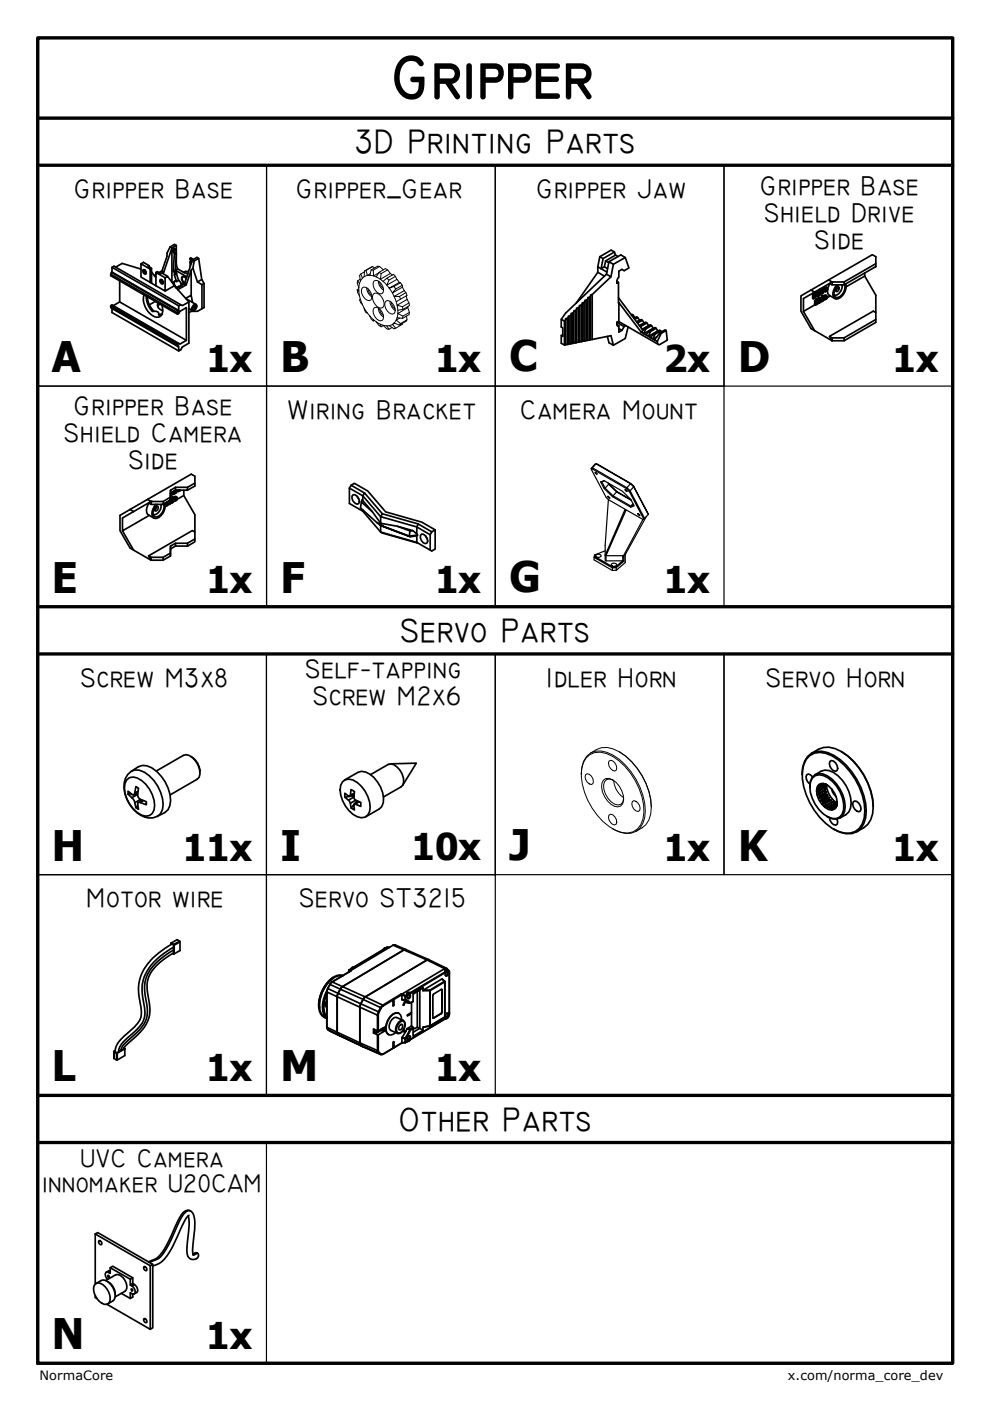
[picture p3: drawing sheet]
<svg xmlns="http://www.w3.org/2000/svg" width="210mm" height="297mm" viewBox="0 0 210 297" stroke-linecap="round" stroke-linejoin="round" font-family="sans-serif">
<defs><g id="words">
<text font-size="12.9" x="83" y="20.8">Gripper</text>
<g font-size="8.9">
<text x="11" y="78.9">A</text>
<text x="59.5" y="78.9">B</text>
<text x="108" y="78.7">C</text>
<text x="156.5" y="78.9">D</text>
<text x="11" y="125.7">E</text>
<text x="59.5" y="125.7">F</text>
<text x="108" y="125.5">G</text>
<text x="11" y="182.4">H</text>
<text x="59.5" y="182.4">I</text>
<text x="108" y="182.3">J</text>
<text x="156.5" y="182.4">K</text>
<text x="11" y="229.2">L</text>
<text x="59.5" y="229.2">M</text>
<text x="11" y="286">N</text>
</g>
<g font-size="7.8">
<text x="43.8" y="78.9">1x</text>
<text x="92.2" y="78.9">1x</text>
<text x="140.7" y="78.9">2x</text>
<text x="189.3" y="78.9">1x</text>
<text x="43.8" y="125.7">1x</text>
<text x="92.2" y="125.7">1x</text>
<text x="140.7" y="125.7">1x</text>
<text x="38.8" y="182.4">11x</text>
<text x="87.2" y="182.3">10x</text>
<text x="140.7" y="182.4">1x</text>
<text x="189.2" y="182.4">1x</text>
<text x="43.7" y="229.2">1x</text>
<text x="92.2" y="229.2">1x</text>
<text x="43.7" y="286">1x</text>
</g>
<g font-size="7.2">
<text x="75.2" y="32.5">3D Printing Parts</text>
<text x="84.8" y="136.2">Servo Parts</text>
<text x="84.5" y="239.7">Other Parts</text>
</g>
<g font-size="5.8">
<text x="161.1" y="41.3">Gripper Base</text>
<text x="15.7" y="42">Gripper Base</text>
<text x="62.7" y="42">Gripper_Gear</text>
<text x="113.7" y="42">Gripper Jaw</text>
<text x="162" y="47">Shield Drive</text>
<text x="172.7" y="52.7">Side</text>
<text x="15.6" y="88.1">Gripper Base</text>
<text x="61" y="88.8">Wiring Bracket</text>
<text x="110.3" y="88.8">Camera Mount</text>
<text x="13.6" y="93.8">Shield Camera</text>
<text x="27.2" y="99.5">Side</text>
<text x="64.7" y="143.7">Self-tapping</text>
<text x="17" y="145.6">Screw M3x8</text>
<text x="66.3" y="149.5">Screw M2x6</text>
<text x="115.8" y="145.6">Idler Horn</text>
<text x="162.4" y="145.6">Servo Horn</text>
<text x="18.4" y="192.4">Motor wire</text>
<text x="63.4" y="192.4">Servo ST3215</text>
</g>
<g font-size="5.5">
<text x="17" y="247.3">UVC Camera</text>
<text x="8.8" y="252.8">innomaker U20CAM</text>
</g>
<g font-size="2.7">
<text x="8.4" y="292.6">NormaCore</text>
<text x="167.1" y="292.6">x.com/norma_core_dev</text>
</g>
</g></defs>
<!-- layer: Visible (ISO) -->
<g fill="none" stroke="#000" stroke-width=".36">
<path d="M23.5 58.1l14.1 8.2M23.6 57.7l14.2 8.2M23.7 57.7l14.2 8.1M23.7 56.7l14.2 8.1M24.5 56.6l1.4-.8 4 1.3M25.4 59.5v4.5l-1.4 .8M29.9 55.9l1.9 1.2v2.8l-1.9-1.2zM29.9 55.9l.5-.3 1.2 .8-.2 .1 .7 .4M30.4 57.2a.59 .59 0 0 1 .5 .3 .59 .59 0 0 1 0 .6l-.5-.2-.1-.4zM30.6 57.2v.5l.4 .2M30.6 57.2v.4l.4 .2a.34 .34 0 0 1-.5-.1 .34 .34 0 0 1 .2-.5M30.8 57.3l.2 .4"/>
<path d="M31.6 56.4v.2M31.8 57.1l.3-.2v3.2M31.8 59.9l1.3 .7M32.1 57.7l.8 1 .2-.1M33.1 57.8l1.9 1.1v2.8l-1.9-1.1zM33.1 57.8l.3-.2 .7 .4 .2-.1 1.2 .7M33.1 58.2l-.4 .2M34 59.3a.58 .58 0 0 1 .5 .3 .58 .58 0 0 1 0 .6l-.3-.1-.3-.3zM34.2 59.3v.5l.4 .2M34.2 59.3l.1 .4 .3 .3M34.3 59.3a.37 .37 0 0 0-.2 .5 .37 .37 0 0 0 .5 .2v-.1M34.3 57.9l.4-.2 1.7-5.1v7.2"/>
<path d="M34.4 57.4l-.7 .4M34.4 57.4l.3 .3M34.4 59.4l.2 .4M35 58.9l.5-.3 1.8 2.4M36.1 52.4l.9 .5 .1-.1M36.7 57.5l.3 .2M36.8 53.1l.2 .3M37 57.7l.4-.3v.7l-.4 .2zM37 52.9v.3l-.4-.1 .2 .4M37 58.3l.4 1.4M37 53.4l-.2 .1 .2 .1M37 53.4l.1 .2"/>
<path d="M37.1 53.6l-.1 .1-.3 3.8 .5-.2M37.1 53.5l-.1 .2M37.1 53.6l.3 .1-.3 .2v-.3M37.4 56.1l.3 .9 1.4 .9 .7 .1M37.4 52.1l-.4-.3-.9 .6-.7 1.3v.6l-1 3.1M37.4 52.1l-.8 .4 .5 .3v.3l-.1 .1M37.4 52.1v1.6M37.4 54.2v1.9M37.4 56.1l-.2 .1M37.4 59.7h-.5l.1 .8M37.4 53.7l-.2 3.6M37.4 58.1l.4 1.3 .5 .6 .1 .6"/>
<path d="M37.4 59.7l-.2-.1a.75 .75 0 0 0-.2 .8 .75 .75 0 0 0 .5 .5M37.4 57.4l2.2 1.3M37.7 57l-.5 .3M37.9 59.4l-.5 .3M39.1 58.7l-.2-.1a.76 .76 0 0 0-.3 .8 .76 .76 0 0 0 .6 .6M39.5 59.1l-.4-.4-.3-.1a.88 .88 0 0 0 .3 1.5M40 57.6l-1.2 .1M40.3 54.8v.3l.3 .3v.2h-.2M40.3 55.5l.1 .1M40.5 57.3l.4-.5 1 3 .9 .6M40.6 55.5l-.2 .1M40.6 55.5h-.3v1"/>
<path d="M40.8 55.1l-1.7 5.1 .4 .2M41.2 55.3l-.9-.5 .2-.1 .5 .3 .7-.4 .4 .2 .7 4.5 .5 .8v5.1l-.5 .3M42.1 54.8l-.9 .5-.3 1.5M42.8 59.3l-.9 .5M126.7 56.6l2 1.1M126.7 57.7l-4.5 6.5M126.7 57.7l1.5 .9M127.2 54.4l.7 .4M128.4 55.3l2.1-1.2-.2-.7-2.4 1.4-.5 2.2 .7-.4 .7 .4M129.1 55.7l-.7-.4-.3 1.3M129.1 55.5l.9 .5M129.5 58.7l.5-2.7 2.6-1.4 .7 2.2-1 .6-.4-.3-.7 .4v1.3l-.2 .2-.2 .5v.6l.3-.2"/>
<path d="M130.3 53.4l-.7-.4-2.4 1.4-.5 2.2v1.1M130.5 54.1l.5 .3M130.8 59.7l.3 .2 .1 4.3M132.6 54.6l-1-.6-2.5 1.5-.5 2.6M179 59.8l6.7-3.9v.6l-6.7 3.9zM179 59.8h-2.6v.6h2.6M183.3 57.9v.6l-3.9 2.3M183.3 58.5l2.4 4.1v3.7M185.7 55.9v-1.5l-.7-.4-9.3 5.4M23.5 64.8l14.1 8.1M23.5 65.1l14.1 8.2M23.7 65.4v.9l14.2 8.1"/>
<path d="M25.4 64l14.1 8.2M30.6 62.5a4 4 0 0 0 2.6 4.8 1.24 1.24 0 0 0 1.3-1.7l-.2-.9M31.1 63.2l.1 .8 .5 1.3a.91 .91 0 0 0 1.3 .7l.6 .2v.6l.7-.1M31.1 62.9l.2 .2-.2 .1M31.1 62.8v.4M31.3 63.1l.2 1.2 1 1.6-.2 .1M32.9 63.9l-1.2 .7M33.5 64.2a1.25 1.25 0 0 0 1 1.7M33.9 64.5l-.5 .5M34.4 66.6l-.8 .2M35 61.7l2-1.1 3 3.4M37.2 60.9l.3 .1"/>
<path d="M37.5 61v.1M37.5 60.9v.1M37.7 61.4l1.8-1 1-3.1v5.3M37.9 72.8l-.3 .1 .2 .6 .1-.1v1l.4-.2 .4-.6 1.3-.8v-8.8l-1.3 .8-.4-.2-.4 .2v1l-.3 .8 .6-.6 1.3-.8v7l-1.3 .7-14.5-8.2-.2 .1 .1 .5 14.2 8.2M37.9 60.8h.1M37.9 60.8v.1M38 60.7l-.5 .2M38.1 60.7l-.2 .1M38.3 64.6l-14.1-8.2-.5 .3v1l-.2 .4v.3l14.1 8.2M38.4 60.4l-.1 .2M39.1 60.2l-1.7 .9M39.1 60.1l-.2-.1a.38 .38 0 0 0-.4 .1 .38 .38 0 0 0 0 .4"/>
<path d="M39.4 63.3l1.1-.7 .3 1.5M39.4 63.3l2.2 1.2M40 65.4l.8 .4M40.5 65.7v.3M41.1 64.9l.3-.2a.61 .61 0 0 1 .2 .7 .61 .61 0 0 1-.6 .4l-.2-.3zM41.2 65.1l.2 .1-.2 .2zM41.7 65v-.3a.75 .75 0 0 0-.9 .1 .75 .75 0 0 0-.1 .9l.3 .2 .3-.1M42.8 60.4v5.1l-.9 .5h-1.4l-.5 .3M43.3 60.1l-.5 .3M119 67.7l.7 .4v5.1M119.3 71l-.3 .1v1.7l.7 .4 .2-.1v-5.5l.4-.1v5.6M119.9 67.8l-.2 .3"/>
<path d="M120.3 67.5l.2-.2v-.3h.3l.3-.3v-.3l.6-.2v-.3l.6-.3v-.3h.3l.3-.3v-.2l.5-.3v-.3l.4-.1 .2-.2v-.2l.6-.3v-.3l.4-.1 .2-.2v-.3l.4-.1 3.9-3.7-.9-.6-8.7 8.3-.9 1.3v1.6l.3 .2v1.8l-.3-.2M120.5 67.3v5.7h-.6M120.8 67v5.9M121.1 66.7v6.2h-.6M121.4 66.4v6.4M121.7 66.2v6.6l-.6-.1M122 65.8v6.9M122.3 65.6v7.1l-.6-.1M122.6 65.3v7.3M122.9 65v7.5h-.6M123.2 64.7v7.8M123.4 64.5v7.9h-.5"/>
<path d="M123.8 64.1v8.2M124 63.9v8.4h-.6M124.4 63.6v8.6M124.6 63.4v8.8l-.6-.1M125 63v9.1M125.2 62.8v9.3l-.6-.1M125.6 62.4v9.6M128.8 71.3l.3 1.4 .9 .5M130.8 68.4l1.5 .8-.4 .8-.7-.3M130.8 68.4l.3-.3 8.3 4.8M130.8 68.4v.5l.2 .3 .2-.1v1.3l.7-.4M130.8 68.8l.4 .3"/>
<path d="M131.1 63.1l4.5 6M131.2 68.2v-4l4.7 6.2M132.7 69l-.4 .2M133.2 69.3l-.6 2.5-2.6 1.4-.5-2-3.9 .8-.4-.1M133.8 66.7l.4 .1 .4 .5M134.2 66.8l-.2 .1M134.4 67.5l.6-.3 .6 .7M134.6 67.3l-.2 .2M134.6 67.3l.1 .1M135.2 67.3l-.6 .4M135.6 67.9l-.6 .4 .9-.5 .7 .7M135.6 67.9h.1"/>
<path d="M135.6 69.1l.3 .1v.3zM135.9 69.5l.4 .5M136.1 70.3l-.1 .1M136.2 67.9l-1 .6M136.6 68.5l-1 .5M136.6 68.5h.1M136.7 69.6l.2 .2-.4 .9-.5-.3zM136.7 69.6l1.2-.7 .2 .1-1.2 .8M137.2 68.5l-1.3 .7M137.5 69l-.6-.7-1.3 .8M137.6 69.1l-1.4 .7M137.6 70.2l.3 .1-.4 1-.5-.3z"/>
<path d="M137.6 70.2l1.3-.7 .2 .1-1.2 .7M138.1 69l.4 .6-2 1.1 .5 .3M138.5 69.6h.1M138.6 70.7l.3 .2-.4 1-.6-.3zM139.1 69.6l.4 .6-2 1.1 .4 .3M139.3 71.4l-.8 .5 .3 .2M139.5 70.2h.1M139.9 70.6l.3 .1-.8 1.7-.6-.3zM140.1 70.2l-1.2 .7M140.2 70.7l1-.6 .3 2-1.7 1-.4-.2v-.5M140.3 70.4l-.5-.4-1.2 .7M141.2 70.1l-.2-.2-1.1 .7"/>
<path d="M170.3 66l2.4 4.1M172 61.5l-2.2 1.2v3.3l2.2 3.7 .7 .4M172 61.5l3.7-2.1 .7 .4-3.7 2.1zM172.3 62.3l.2 .1M172.5 62.4l.4-.3a.49 .49 0 0 1 .4 .5 .49 .49 0 0 1-.4 .5l-.4 .3zM172.6 62.1l-.3 .2v1l.2 .1M172.6 62.1l.1 .1M172.7 62.4h.1a.37 .37 0 0 1 .2 .3 .37 .37 0 0 1-.3 .3zM172.7 61.9l-2.4 1.4v2.7M172.7 70.1l3.7 2.1M172.7 62.8l.2 .1M172.7 64.3l.2 .1"/>
<path d="M172.7 63.9l.2 .1M172.7 62.8h.1M172.8 64.6l-2.5 1.4M172.8 62.4l-.1 .4M172.8 62.4l.2 .2M172.8 62.4h.1M172.9 62l-.3 .1M172.9 62l.1 .1M172.9 62l.2 .1M172.9 64.4v.3M173 64.3h-.3l.2 .4M173 64.3h.3"/>
<path d="M173 64.3l.2 .1M173.1 63.4l-.4 .4v.2l.3 .2M173.1 63.4l.1 .1M173.1 63.4h.4M173.1 63.8l.1 .1M173.2 63.8v.1M173.2 62.7l.1 .2M173.2 62l.1 .1M173.2 63.8l.2 .1M173.3 64.1l.1 .1M173.3 64.3l-.4 .1M173.4 64.2l-.1 .1"/>
<path d="M173.4 63.9a.5 .5 0 0 1 0 .6 .5 .5 0 0 1-.5 .2M173.4 63.9h-.2M173.4 61.9l.2 .1M173.5 63.6v.3l-.3-.1M173.5 63.1l.2 .2M173.5 63.7l-.3 .1M173.5 63.4v.3M173.5 63.4a.59 .59 0 0 0-.5 .8l.3-.1M173.5 61.8l.3 .1-.2-.1-.2 .1M173.5 62l-.1-.1-.2 .3M173.6 63.4h-.1M173.6 62l.2-.1-.1 .2"/>
<path d="M173.6 62l-.3 .1v.8l.2-.2 .2-.6M173.7 63.3l.2-.2v.2l-.2 .1zM173.7 61.7h.4M173.7 63.5v.8l-.2-.1M173.7 61.4l.1 .1M173.7 61.7v.1M173.8 61.7h-.1M173.8 63.4l.1 .8-.2 .1M173.8 61.8v.8l-.1-.2v-.3M173.8 61.5l.3-.1-.3 .3zM173.9 63.4l-.4 .1M173.9 63.1l-.2-.1-.2 .1 .2 .3"/>
<path d="M173.9 63.7h.1M173.9 63.3l-.1 .1M173.9 63.3h.1M173.9 63.9h.1M173.9 63.3l.2 .1M173.9 63.9l.2 .1M173.9 61.6l.2 .8-.3 .2M174 63.7l.1 .3 .2-.2M174 61.6v.1M174 64h-.1M174.1 63.4l-.1 .3M174.1 63.1l.1-.1v-.3h.4v1l-.2 .1"/>
<path d="M174.1 61.4l-.2-.1-.2 .1 .1 .3M174.1 63.1l-.2 .2M174.1 63.1l.1 .1M174.1 61.7l.2 .6-.2-.5M174.2 63.5l.2 .2v-.4l-.2 .2 .1 .2M174.2 63.4v.1M174.2 63.5v.1M174.2 63.2l-.1 .2M174.3 61.5l-.3 .1M174.3 61.6l.1-.3 .2-.1 .2 .1-.2 .8-.3 .2M174.4 62.8v.3l-.2-.1M174.4 63.1l-.2 .1"/>
<path d="M174.4 63.7h-.2M174.6 61.4l-.1 .5-.2-.4h-.2M174.6 62.7l-.2 .1-.2-.1M174.6 63.4l.2 .1M174.6 63.3h.1M174.7 61.7l.2 .2M174.7 61.6h.1M174.7 63.5l-.1 .1M174.8 61.3l-.2 .1-.2-.1M174.9 62.6l.1 .1M174.9 63.2l.2 .1M175 60.9l.2 .1"/>
<path d="M175 62.9l.1 .1M175 62.9l-.1 .2 .2-.1M175 62.7h.2l.1 .3-.4 .3M175 62.7l-.3 .6M175 61.6h.1M175.1 61.5l.1 .1M175.1 63.3h-.1M175.1 63.1l.1 .1M175.1 61.2l.2 .1M175.2 61.2l.1 .1-.3 .1zM175.2 61l-.3 .2-.1 .4a.33 .33 0 0 0 .4 .2 .33 .33 0 0 0 .3-.4h-.1M175.2 61h.2l.1 .3-.5 .2 .1 .1"/>
<path d="M175.2 63.2l-.1 .1M175.2 61.4l.1 .1M175.3 62.7l-.3-.1-.4 .3M175.3 63.1l-.1 .1M175.3 63.1l-.1-.1a.3 .3 0 0 1-.1 .5 .3 .3 0 0 1-.4-.2M175.3 61.4h.1M175.4 61.3l.1 .1M175.4 61l-.4-.1-.3 .3M175.4 61.4l-.3 .2M175.4 61.6l.2 .8 1.4 .9M175.9 71.3l.5 .3h2.6M175.9 60.1l.5 .3"/>
<path d="M176 60.1l-.5 1.4M176 62.7l-.7 .4M176.4 71.6v.6M177.3 61.1l.4-.3 .2 .1a.69 .69 0 0 1-.6 .9l-.1-.1zM177.6 60.8l-.2 .6-.2 .2M178.5 60.4a1.92 1.92 0 0 1-1.4 2.2l-.3-.1M179 71.6l6.7-3.9v-1.4l-.5-.3-9.3 5.3 .5 .9M179 71.6v.6M179 60.4a2.16 2.16 0 0 1-1.7 2.7 1.48 1.48 0 0 1 .1-2.3l.3-.4M179.3 60.2a2.66 2.66 0 0 1-2 3.2 1.22 1.22 0 0 1-.5-1.9l.6-1.1M185.7 67.7v.7l-6.7 3.8h-2.6M26 112.6l2.3 4"/>
<path d="M27.6 108l-2.2 1.3v3.2l2.2 3.7 .7 .4M27.6 108l3.7-2.1 .7 .4-3.7 2.2M27.6 108l.7 .5M28.3 108.5l-2.3 1.3v2.8l5.6-3.3M28.3 116.6l3.7 2.2M31.5 117.9l.5 .9M31.6 106.7a1.85 1.85 0 0 0-.1 2.5l1.1 .6M32 118.2v.6M33 107.5l.4-.2a.61 .61 0 0 1 .1 .7 .61 .61 0 0 1-.7 .3v-.5zM33.2 107.4v.3l-.4 .4M34.1 106.9a1.74 1.74 0 0 1-1.6 2.2M34.6 106.3h-2.6v.6"/>
<path d="M34.6 118.2v.6M34.7 106.9a2.16 2.16 0 0 1-1.7 2.7 1.48 1.48 0 0 1 0-2.3l.4-.4M35 107.1h.1M35 106.7h.1M35 107.3l.1 .1M35.1 106.7l.2 .2M35.1 107.1v.3M35.1 106.6v.1M35.1 107.1h.1M35.2 106.9l-.3-.2a2.63 2.63 0 0 1-2 3.2 1.03 1.03 0 0 1-.7-1.4l.8-1.6M35.2 107l.2 .1M35.3 106.6h.1"/>
<path d="M35.3 106.9l-.3 .1M35.3 106.5l.1 .1M35.3 106.9l.2 .1M35.3 106.5v.1M35.5 106.8l.1 .1M35.5 106.8l-.2 .1M35.5 107l-.4 .1M35.6 106.9l-.1 .1M35.6 106.6l-.2-.1 .3 .1M35.6 106.6a.5 .5 0 0 1 0 .5 .5 .5 0 0 1-.5 .3M35.6 106.6h-.2M35.7 106.3v.3"/>
<path d="M35.7 106.9l.2 .1-.1-.8 .2-.1 .1 .8-.2 .1M35.7 106.3h-.1M36.1 106.6l.2 .1M36.1 106.4h.1M36.1 105.4l-1.5 .9v.6M36.1 105.9l.3-.2v-.3h.4v1l-.5 .3-.1-.3M36.1 117.9l-1.5 .9h-2.6M36.1 105.1l.1 .1M36.2 104l-.1 1.4M36.2 116.4l-.1 1.5M36.2 104v.5M36.2 115.8v.6"/>
<path d="M36.2 104.7v.1M36.2 106.6l-.1 .1M36.3 106.1l-.2-.1-1.5 .9h-2.6l-.5-.3M36.3 106.1l-.1 .3M36.3 105.8l.1 .1M36.4 104.4v.1M36.4 104.5v.5l-.2 .2v-.6M36.4 104.7h.1M36.4 104.5l.1 .1M36.4 106.1v.2M36.4 106.2l.2 .1v-.3l-.2 .2 .1 .3M36.4 105.4h.4"/>
<path d="M36.4 104.7l.2 .1M36.4 105.9l-.1 .2M36.6 104.3l-.1 .3M36.6 105.5v.3l-.2-.1M36.6 105.8l-.2 .1M36.6 106.3l-.2 .1M36.8 104.3h.2l-.3 .1zM36.8 104.5l.1 .1M36.8 106.1l.2 .1M36.8 105.9l.1 .1M36.8 104.2l.2 .1M36.9 104.6l-.1 .1"/>
<path d="M36.9 104.4l.1 .1M37 106.2l-.2 .1M37 104.5l-.1 .1M37 104.4h.1M37.1 104.3a.31 .31 0 0 1-.2 .5 .31 .31 0 0 1-.4-.2M37.1 105.3l.2 .1M37.1 104.3v.1M37.1 104v.3l-.4 .3M37.1 104.4l-.1 .1M37.1 105.9l.2 .1M37.2 103.3h2.6M37.2 115.8h2.6"/>
<path d="M37.2 103.3l-1 .7M37.2 115.8l-1 .6M37.2 103.3v.6M37.2 115.2v.6M37.2 105.6h.1M37.2 105.6l-.1 .2 .2-.2M37.3 103.9v.6h-.2M37.3 105.4h.1l.1 .3-.4 .3M37.3 105.4l-.4 .6M37.3 106h-.1M37.3 105.8l.1 .1M37.4 105.9l-.1 .1"/>
<path d="M37.4 105.9v-.2a.3 .3 0 0 1-.1 .4 .3 .3 0 0 1-.4-.1M37.5 105.4l-.3-.2-.4 .4M37.5 103.9v.5l-.2 .1M37.5 103.9l.3 .3M37.5 104l.2 .1M37.7 103.9v.2M37.9 103.9l.1 .1M38 103.9v.1M38.1 103.9l-.1 .1M38.1 104v.1M38.3 103.9l-.4 .3-.2-.1M39 103.9v1.2l-1.5 .8"/>
<path d="M39 105.1l2.3 4v3.7M39.8 103.3v.6h-2.6l-1 .6-.1 1.5v-.6M39.8 103.3l1.5-.9v.6l-1.5 .9M39.8 115.8v-.6h-2.6l-1 .6-.1 2.1M39.8 115.2l1.5-.9v-1.5l-.5-.3-9.3 5.4 .5 .3h2.6l1.5-.9M41.3 114.3v.6l-1.5 .9M41.3 102.4v-1.4l-.7-.5-9.3 5.4M74.1 103.5l.3-.6 2.9 1.6-.4 .6M74.1 103.5v3.3l2.8 1.6M74.1 103.5l2.8 1.6M74.4 102.9l.7-.4 2.9 1.6 3.8 4.4 7.6 2.2 2.9 1.6M74.9 104.9a1.34 1.34 0 0 1 1.2 1.9 1.19 1.19 0 0 1-1.2-.4 1.19 1.19 0 0 1-.3-1.2z"/>
<path d="M75.7 105.2l.4 .7M76.6 106.4l-.2 1.3 4.2 3.7 6.3 2.4-6.3-2.4M76.9 108.4l3.8 4.4 .4 .2 7.6 2.2M76.9 105.1l3.8 4.4 .4-.6 7.6 2.2M76.9 105.1v1M76.9 108.1v.3M77.3 104.5l3.8 4.4M79 108.5l-2.3-2.5-.1 .4 2.4 2.1 1.7 2.4v-1.4l7.7 2.2 .3-.6 2.8 1.7-.3 .6M79.9 110.8l.7 .2 .7 .6M80.6 111l.1-.1 3.6 .7 2.6 1M80.7 111.4v1.4l7.7 2.2M84.3 111.6l3.2 .9"/>
<path d="M88.4 113.2v-1.5l2.8 1.7M88.4 113.5v1.5M88.5 113.5l-1-1-.6 .1-.1 1.1 1.7-.2-1.6 .3M89.4 113.2a1.37 1.37 0 0 1 1.2 1.9l-.4 .2a1.35 1.35 0 0 1-.8-2.1zM90.2 113.6l.4 .7M91.2 113.4v3.2M91.5 112.8l.8-.5v4.1l-.8 .4-3.1-1.8M172.1 159.7a5 5 0 0 1 6.3-.4 15 15 0 0 1 6.7 11.8 5.1 5.1 0 0 1-3.4 5.2M178.4 159.3a14.6 14.6 0 0 1 6.7 11.8M26.9 165.3a2.2 2.2 0 0 1 3.1 .2 6.7 6.7 0 0 1 2.7 6.2 1.77 1.77 0 0 1-2.7 1.1 6.6 6.6 0 0 1-3.5-6.7zM27.2 168.4l.8 .7M27.8 168.3l-.6 .1"/>
<path d="M27.9 163.5a3.5 3.5 0 0 1 5.3 0 8.1 8.1 0 0 1 2.8 7.3l-.4 .9-.7 .6-1.5 .8M27.9 163.5a3.3 3.3 0 0 1 3.7 1 8.1 8.1 0 0 1 2.8 7.2l-.4 .8-.6 .6M27.9 163.5a4.3 4.3 0 0 0-1.3 5 6.8 6.8 0 0 0 4.9 4.9h.9l1-.3M28 169.1l.4 .5 .2 .6M28.6 168.1l-.1 .2-.3 .2-1-.8v.7M28.6 168.1l.2-1.3 .6 .3-.2 1.3M29.2 168.4a1.13 1.13 0 0 0 .6 1.1M29.2 168.4l-1.2 .7M29.2 170.8l-.4 .4M29.2 168.1l-.9 .4M29.3 167.8l-.7 .3M29.8 169.5l1.2 .5v.6l-1.2-.4"/>
<path d="M29.8 170.2l-.5-.1-.1 .2 .2 1.3-.6-.4-.2-1M29.8 169.5l-1.2 .7M30.1 169.6l-.8 .6M30.4 169.7l-.6 .5M33.1 163.5l5.8-3.3a2.27 2.27 0 0 1 2.6 1.2 3.7 3.7 0 0 1 .7 3.4l-.4 .4-5.7 3.3M40.6 160.4a3.9 3.9 0 0 1 1.8 3.2M72.6 165.8a2.22 2.22 0 0 1 3.2 .1 6.6 6.6 0 0 1 2.6 6.2 1.76 1.76 0 0 1-2.6 1.1 6.6 6.6 0 0 1-3.6-6.7zM73 165.4l2.9-1.6a3 3 0 0 1 3.4 1 6.7 6.7 0 0 1 2 5.4l-.4 .8-.5 .5-2.8 1.7M73.9 169.7l.4 .6M74.3 168.6l-.2 .2h-.2l-.8-.6v.8M75 169l.4 .7M75.1 168.4l-1 .4"/>
<path d="M75.1 168.2l-.8 .4 .1-1.2 .8 .4-.2 1.2-1.1 .7-.8-.7 1.9-.3M75.4 169.7l1.1 .4v.9l-1.1-.5 .7-.5M75.4 169.7l-1.1 .6 .1 1M75.7 169.8l-1.3 1.5 .8 .4-.2-1 .1-.2h.3M75.9 169.9l-.8 .6M78.6 164.2l3.7-2.1a2.14 2.14 0 0 1 2.5 1.2 3.4 3.4 0 0 1 .6 3.1l-.4 .4-3.7 2.2M82.8 162l5.5-.2-2.9 4.7M170.1 164.3a4.5 4.5 0 0 1 3-5 6.7 6.7 0 0 1 5.1 1.8 14.4 14.4 0 0 1 5.3 12.3 3.7 3.7 0 0 1-5.3 3.1l-1.5-.7M171.7 160.2a4.3 4.3 0 0 1 4.7 0 14.5 14.5 0 0 1 7 11.7 4.3 4.3 0 0 1-3.2 4.7 6.7 6.7 0 0 1-5.1-2 14.6 14.6 0 0 1-5-11.1l.3-1.4 .5-1.1zM171.7 166.8a2.34 2.34 0 0 1 1.1-2.5 2.34 2.34 0 0 1 2.7 .2 7.9 7.9 0 0 1 3.6 7.5 2.25 2.25 0 0 1-3.8 1.1M172.2 165a2.31 2.31 0 0 1 3.4-.1 7.7 7.7 0 0 1 3.3 6.7 2.07 2.07 0 0 1-1.2 1.8 2.07 2.07 0 0 1-2.1-.2 7.5 7.5 0 0 1-3.8-7.4zM172.3 164.7l-.4-.4-.5-.2-.4 .2a1.61 1.61 0 0 0 .7 1.9"/>
<path d="M172.8 164.3a3.3 3.3 0 0 1 4.9 .2 7.6 7.6 0 0 1 2.6 6.8l-.3 .8-.6 .6-1.3 .7M173.2 167.2l.6 .3v.1l-.6 .3 .3-.2M173.3 168.5l.7 .1v.1l-.5 .4M173.4 166.8l.5 .2-.7 .2h.2M173.5 169.1l1.5-.8zM173.6 169.2h.6l.1 .1-.4 .5M173.6 166.3a2.13 2.13 0 0 1 2.8 1.1 4.1 4.1 0 0 1 1 3.6l-.4 .5a2.18 2.18 0 0 1-2.8-1 4.1 4.1 0 0 1-1-3.6zM173.7 166.4l.5 .3h-.7M173.7 166.4h.1M173.7 166.4h.8l-.4-.2 .7 .2-.2-.3 .9 .4M173.9 169.8l1.5-.9zM173.9 169.9l.6-.2 .1 .2-.3 .5"/>
<path d="M174.2 166.7l.5-.4-.6 .4M174.3 170.4l1.6-.8zM174.4 170.5l.5-.3 .1 .2-.2 .5M174.6 166.3l-.1 .1M174.8 170.9l.6-.2h.1l-.2 .7M174.8 167.1l.3 .4-1.2 .7M174.8 167.6l-1.5 .9 .6-.3-.1-.2-.6-.1M174.8 167.7l.4 .3-.2 .3M174.9 166.5l.1 .4-1.2 .7M174.9 166.3l-.1 .1M175 166.8l-1.2 .7M175 167.3l-1.2 .7"/>
<path d="M175.1 166.3l-1.2 .7M175.1 168.3l.3 .2v.4M175.1 166.4l-1.2 .7M175.2 167.9l-1.2 .7M175.2 166.4a4.9 4.9 0 0 0 2.3 3.9M175.2 168l-1.2 .7M175.3 166.4h.1M175.4 168.5l-1.2 .7M175.4 169h.3l.1 .6M175.5 168.6l-1.2 .7M175.6 171.2l-.3 .2 .5-.5 .2 .1-.1 .6M175.7 169l-1.2 .7"/>
<path d="M175.8 169.2l-1.2 .7M175.9 173.4a1.62 1.62 0 0 0 1.3 1.5l.3-.2 .1-.4-.1-.6M175.9 169.6h.2l.2 .1v.4l-1.5 .8M176 161.4l.3-.1a1.6 1.6 0 0 1 1.2 2.1l-.3 .1a1.59 1.59 0 0 1-1.2-2.1zM176 171.5l-.1 .1 .5-.5v.5M176.1 169.6l-1.2 .6M176.3 169.7l-1.3 .7M176.3 167.2l.2 .7 .8 1M176.7 170l-1.2 .7M176.8 171.5v-.4l-.4 .5M176.8 171.5h.1M176.8 170.4l-.2-.4-1.2 .7"/>
<path d="M177.2 170.3l-1.2 .7M177.3 170.5l-.3-.3-1.2 .7M177.3 170.8l-.5 .3M177.3 170.7l-.6 .4M177.4 170.5l-1 .6M177.4 170.4l-1.1 .7M177.4 170.5h.1M177.5 170.1h.1M177.5 170.1l-.1 .8v-.4l-.2 .7-.1-.3-.3 .6M180.9 170l.3-.2a1.6 1.6 0 0 1 1.2 2.1l-.3 .2a1.63 1.63 0 0 1-1.2-2.1zM36.3 199.9l-.1 .4M36.3 199.9l.5 .3"/>
<path d="M38.1 199.5l.1 .2-1.3 .7M38.1 199.5l-.6-.3-1.2 .7M38.1 199.5l-1.3 .7M38.2 199.7v1.8l-1.3 .7M32.3 203.2a14.5 14.5 0 0 1 4.3-3l.2 .6a13.8 13.8 0 0 0-6.1 6 8.9 8.9 0 0 0-.2 6.1 4.9 4.9 0 0 1-1.5 5.4l-1.9 1.7a3.9 3.9 0 0 0-2 2.9l-.2 .2-.5-.1a4.1 4.1 0 0 1 1.8-3.2l1.3-1.2a5.4 5.4 0 0 0 2.4-3.3l.1-1.1a16.5 16.5 0 0 1-.6-5.7 9.5 9.5 0 0 1 2.9-5.3zM36.6 202.1l.3 .1M36.7 201.5l.1 .5a12.5 12.5 0 0 0-5.3 5.2 7.3 7.3 0 0 0 0 4.7 7.2 7.2 0 0 1-2.7 7.9l-2.3 2.1a.8 .8 0 0 1-.8 .6M36.7 200.9l.1 .4a13.1 13.1 0 0 0-5.6 5.5 7.6 7.6 0 0 0-.3 4.9 6.5 6.5 0 0 1-.5 5.6 26.2 26.2 0 0 1-4.2 4.2l-.6 1.2-.4 .1M36.8 200.2l.1 .2M36.9 200.4v1.8M69.3 210.3v7.4M69.3 210.3v7.5"/>
<path d="M69.3 217.7l.2 .6M69.3 217.7v.1M69.3 217.8l.2 .5M69.3 217.8l2.2 1M69.5 209.6l-.2 .7M69.5 218.3l2.7 1.4-.6-.4M69.5 218.3l.5 .3M69.5 209.6l-.2 .7 2.2 1M69.5 209.6l2.1 1M69.5 218.3l2.1 1M69.9 208.7h.1M69.9 208.7l-.4 .9"/>
<path d="M70 208.7l-.5 .9M70 208.7l2.1 1M70 218.6l7.1 3.4M70.4 208.2l-.4 .5M70.4 208.2l-.5 .5M71.5 218.8l.1 .5M71.5 211.3v7.5M71.5 218.8l.2 .5M71.6 210.6l-.1 .7M71.7 210.6l-.2 .7M72.1 209.7l-.5 .9M72.6 209.2l-.5 .5"/>
<path d="M72.6 206.9h.1M72.6 209.2l-.4 .5M72.6 206.9l-2.2 1.3M74 205.7v.1M74 205.7v.4M74.3 205.9l-.3-.1v.3M74.4 205.5h.1M74.4 205.5l-.4 .2M74.4 205.8v.1M74.4 205.9l-1.8 1M75.1 205l-.4 .1-.3 .4M75.1 205h.1"/>
<path d="M75.1 205v.2l-.7 .3M75.1 205h-.2l-.5 .5M76.3 213.5l-4.8-2.2v7.5l4.8 2.3M76.3 213.5v7.6M76.5 212.8l-.2 .7M76.5 212.8l-.2 .8M77 211.9l-4.8-2.2-.5 .9 4.8 2.2M77 211.9l-.5 .9M77 211.9l.5-.5 3.7 1.7M77 211.9l3.7 1.7-.5 .9-3.7-1.7M77.4 211.4l-.4 .5M79.2 219l.8 .4"/>
<path d="M79.4 218.3v.6l.4 .2v-.7M80 218.6h.2M80 218.6l-.8-.4v.8l.2-.1M80 219.4h.2M80 218.6v-3.4l-3.7-1.6v7.5l3.7 1.6v-3.3M80.2 218.6l1.4-.9v.9l-1.4 .8v3.3M80.2 215.2v3.4M80.4 214.6l-.2 .6M80.4 214.6l-.2-.1-.1 .4-.1 .3h.2M80.8 218.2v.2M80.8 213.7l-.4 .9M81.1 218v.6"/>
<path d="M81.2 213.1l.1 .2M81.2 213.1l-.5 .5 .1 .1M81.2 201.4h.1M81.2 201.4l-6.1 3.6M81.3 213.3l-.5 .4M81.3 217.9v.5M81.6 218.6l-.8-.2-1 .7M81.9 201l.2-.1zM81.9 201l.1 .1-.8 .3M81.9 201h-.2l-.5 .4M81.9 201h-.4l-.3 .4M82.1 200.9h.5"/>
<path d="M82.1 200.9h.1M82.6 200.9l-8.2 4.9-.4-.1 .4-.2M82.6 200.8l-.5 .1M83.3 200.4l.5-.1 2.2 1M83.3 200.4l2.3 1-13 7.8-2.2-1 4-2.3M83.3 200.4l-.7 .5M83.5 211.8v1.4M83.5 213.2h-.2M83.5 211.9l-.2 .1M84.5 214.8a1.7 1.7 0 0 0-2.1 1.1 3 3 0 0 0-.3 3.2l.3 .3M84.7 217.4l.5-.2a.67 .67 0 0 1 .1 .7 .67 .67 0 0 1-.7 .4zM84.8 216.7l.6-.2a1.47 1.47 0 0 1-.1 2.2l-.7 .4-.3-.1a1.72 1.72 0 0 1 .5-2.3z"/>
<path d="M85.1 210.7l.1 .2M85.1 210.7h.2M85.1 210.7l-3.9 2.4M85.1 216.2a1.09 1.09 0 0 0-.4-1.3 1.09 1.09 0 0 0-1.3 .1 3.8 3.8 0 0 0-1.4 3.9 1.07 1.07 0 0 0 .9 .6 1.07 1.07 0 0 0 1-.6M85.2 210.9l.7 .4 .1-.2-.1 .9h.1M85.2 211.9l.7 .2-.6-.1M85.3 219.9l-.1 1.2-1.7 1v-1.3l-.2 .1v1.3l-2 1.3M85.3 212l1 .5M85.3 212l-.1-1.1-1.7 1v1.3l-.2 .1v-1.3l-2 1.3M85.3 219.9l.7 .3M85.5 216.4l-1.4-.7a1.79 1.79 0 0 0-1.6 2.2l.4 .6 1.3 .6M85.5 216.4a1.88 1.88 0 0 0-1.5 2.5l.2 .2"/>
<path d="M85.5 216.4a1.78 1.78 0 0 1-1.1 2.7h-.2M85.6 218.4l.4 .3M85.6 218.4l.4 .3-.1 .2-.5-.3zM85.7 201.4l.4-.1 4.8 2.2M85.9 212.3l.1 .1-.4 .7-.2-.1zM85.9 212.3l.1 .1-.5 .7M86 218.7l-.2 .2M86 212l1.1 .6M86 212l-.1 .1 1 .6 .2-.1M86.1 201.3l-.5 .1M86.3 218.2l-1 1.7M86.3 212.5v.1"/>
<path d="M86.3 212.5l.6 .2M86.3 218.2l.6 .1M86.3 210.9l.1 .1M86.3 218.1l.6 .1M86.4 211l-.4 .2v.8M86.6 219.7h.4a.56 .56 0 0 1-.6 .8v-.3zM86.6 211l.4-.1a.57 .57 0 0 1-.6 .8v-.5zM86.7 219.7h.1a.45 .45 0 0 1-.3 .7l-.1-.1M86.7 210.9h.1a.46 .46 0 0 1-.3 .8l-.1-.2M86.9 218.3h.2M86.9 218.3l-1 1.8 .1 .1M86.9 210.5l-.6-.1v.4"/>
<path d="M86.9 210.5h-.2l-.4 .3M87 218.2l.1 .1M87 218.2l-.1 .1M87 210.5v.1M87 210.6l-.6 .4M87.1 218.3l-1.1 1.9M87.1 212.6l-.1 .1M87.2 217.6l.2 .1M87.2 214.7v.2M87.2 214.8l-.8 .6M87.2 217.6l-.9 .6M87.2 217.6l.3 .1"/>
<path d="M87.2 212.5v2.2l-.8 .5v.2l.8-.5v2.7M87.5 217.7v.2M87.5 217.9l.1 .1M87.5 217.9l-.5 .3M87.5 217.7l.1 .3M87.6 212.3l-.6 .4-.7-.1M88.5 210.2v7.6l-.5 .3-.4-.1M88.5 217.8l.5 .2-1.4 .9M89 209.9v8.1l.7 .5M89.7 210v-.7l-2.1 1.3v1.7l-.5 .3M89.7 209.3l-2.1 1.5M89.7 210h1.4"/>
<path d="M89.8 209.9l-.1 .1M89.8 209.9h1.3v.1M90.5 203.5l-4.8-2.1-13.1 7.8 4.8 2.2M90.6 203.5l3.7 1.9 .4-.1 .3 .4M90.6 203.5l-13.2 7.9M91 203.5h-.5M91 203.5h-.4M91 203.5l3.7 1.8M91.1 217.5l-1.4 .3v.7l-2.1 1.2v-1.7l-.5 .3M91.1 210v7.5l-1.4 .3M91.1 210v7.5M91.2 217.5h.1"/>
<path d="M91.9 215.8v.1M93.5 214.9l-1.7 1M93.5 214.9h.1M93.6 214.9l-1.7 1M93.7 209.7v4.9M93.7 207.6l.6 .5-3.2 1.8 .1 .1 3.1-1.9M93.7 214.6l-.2 .3M93.7 209.9h.1M93.7 214.6h.1M93.7 209.9l-.1-.1-1.8 1.1v4.9l.1 .1M93.7 214.6l-.1 .3M93.7 209.9v4.7"/>
<path d="M94.3 215.7l-3.1 1.8M94.3 208.1h.1M94.3 208.1l-.6-.5-3.9 2.3M94.3 208.2v7.4zM94.3 215.6v.1M94.4 206.1v.1M94.4 206.1l-7.5 4.4M94.4 216l-7.4 4.4M94.4 206.2l.7-.4 .1 .1v.5M94.4 206.2l-7.4 4.4M94.5 205.6l-.2-.2-9 5.3 .7 .4 .3-.3M94.7 206.2l.3-.1a.57 .57 0 0 1-.5 .8l-.1-.2z"/>
<path d="M94.7 214.9l.3-.1a.57 .57 0 0 1-.5 .9v-.6zM94.7 206.1h.1a.45 .45 0 0 1-.3 .7l-.1-.1M94.7 214.8h.1a.45 .45 0 0 1-.3 .8l-.1-.2M95.1 205.7h-.3l-.4 .4M95.1 205.7l-.6-.1-.2 .2 .1 .3M95.1 205.7l.2 .3v.4M95.2 214.7l.1 .3a.94 .94 0 0 1-.9 .9M95.3 214.7a1.07 1.07 0 0 1-.9 1.3M95.3 206.4l-.1 8.3M95.3 214.7h-.1M95.3 206.4h-.1M24.2 222.9v1.5v-1.4"/>
<path d="M24.2 223l.5 .3M24.2 224.4l.5 .3M24.2 222.9v.1M24.4 222.7l-.2 .2M24.7 223.3v1.4h.2v-1.4M24.7 223.3h.2M26.3 222.2l.2 .1v1.5l-1.6 .9M26.5 222.4l-1.6 .9M76.3 221.1l.2 .5M76.5 221.6l.5 .4M76.5 221.6l-4.8-2.3 5.3 2.6M76.5 221.6l4.2 1.9z"/>
<path d="M77.1 222l3.7 1.6M80.2 222.7l.2 .4M80.2 222.7h-.2l.1 .3 .1 .2 .2-.1M80.4 223.1l.4 .4M80.7 223.5l.1 .1M80.8 223.5h-.1M81.2 223.5l-.4 .1M81.3 223.5h-.5M81.3 223.5h-.1M83.5 220.9v1.3h-.2M83.5 222.1l-.2 .1M85.2 220.1l.7 .1v.8l-.7 .1-4 2.4"/>
<path d="M85.9 221h.1zM86 221.1l-.8 .1M86 221h-.1M86 220.2v.8l.4-.3M86.4 220.8l-.4 .2M86.4 220.7v.1M87 220.4l-.6 .3M87 220.4l-.7 .4M39.9 257.8l.2 1.7-.5 4.9 .1 1.3a1.24 1.24 0 0 0 1 1.3 1.24 1.24 0 0 0 1.4-.9 .5 .5 0 0 0-.3-.5 .5 .5 0 0 0-.5 .1l-.4 .2M40.1 257.7l-.5 .5-.5 .7-2.3 4.9a8.3 8.3 0 0 1-3.1 4.1l-1.3 .5M40.4 256.7a1.53 1.53 0 0 0-1.7 1.1l-1 1.8a20.5 20.5 0 0 1-3.7 6.9l-.8 .5-1.5 .7M20.2 272.3a1.84 1.84 0 0 1 2.5 1.1 2.38 2.38 0 0 1 .2 3 2.21 2.21 0 0 1-2.6-1.5 2.58 2.58 0 0 1-.1-2.6z"/>
<path d="M20.2 261.6l11.7 6.8v13.4M20.2 261.6l.5-.3 11.7 6.8M20.2 274.7v.4l.3 .2M20.2 261.6v10.6M20.4 272.1l1-.6a2.21 2.21 0 0 1 2.5 1.5 2.15 2.15 0 0 1-1 3.4M20.9 263.2l.1-.2a.56 .56 0 0 1 .5 .9 .64 .64 0 0 1-.6-.7zM22.4 271.5l2.1-1.2a2.09 2.09 0 0 1 2.3 1.7 1.51 1.51 0 0 1-.3 1.8l-2.1 1.2M22.7 276.5l9.2 5.3M22.8 270.5h.3l.1 .3h-.2zM22.9 271.7a3 3 0 0 1 1.5 2.8M23 269.8h-.5a1.06 1.06 0 0 0 .3 1.5M23.4 269.4l-.9 .3"/>
<path d="M23.4 269.6l-.4 .2 .4 .2v-1.2l.5-.3 4.3 2.4M23.4 268.8l4.2 2.4 .6-.3v1.2M25.7 274.2l1.9 1.1 .6-.3v-.7M27.6 271.2v1.2l.6-.3 .3 .2M27.8 273.3h.2l.1 .4h-.1zM28 272.7a1.18 1.18 0 0 1 .5 1.6l-.3 .1-.6-.3v1.2M28.5 272.3l-.5 .4-.4-.3M28.5 272.3a1.21 1.21 0 0 1 .5 1.7l-.5 .3M30.5 268.7l.1-.2a.56 .56 0 0 1 .4 .9 .64 .64 0 0 1-.5-.7zM30.5 279.7l.1-.1a.56 .56 0 0 1 .4 .8 .64 .64 0 0 1-.5-.7zM31.9 268.4l.5-.3v13.4l-.5 .3M41.8 265.6l-.8 .5-.1-1.7a19.9 19.9 0 0 0 .2-6.6 1.35 1.35 0 0 0-1.2-1.2 1.35 1.35 0 0 0-1.4 .9l-.7 1.1-2.1 4.7a6.7 6.7 0 0 1-3 3.7l-1.2 .5"/>
</g>
<g fill="none" stroke="#000" stroke-width=".21">
<path d="M76.4 59.2l-.6 .3M76.4 59.6l-.2 .5M76.9 59l-.5 .6M76.9 59l-.4-.9-.3 .3 .2 1.2M77.2 58.7l-.3 .3M77.3 57.6l-.8 .5M77.3 57.5l.3-.2 .3 1.1M77.9 58.4l-.7 .3M78.4 58.4l1.4 .3M78.4 58.4h-.5M78.5 58.1l-.6 .3M78.7 57.2l1.4-.8 .4 .1 .8 .7"/>
<path d="M78.7 57.2l-.3 1.2M78.7 57.2l.4 .1M79 56.5l-1.4 .8M79.4 59.5a1.62 1.62 0 0 1 1.9 1.5 .86 .86 0 0 1-.5 1.3 1.96 1.96 0 0 1-1.4-2.8zM79.4 56.8l-.4-.3-1.7 1-.1 1.2M79.8 58.7l1.4 1M80.2 59.6a2.28 2.28 0 0 0 1.1 1.9M80.3 57.7l-.5 1M80.5 56.5l-1.4 .8 .1 1.2 1.1-.6M80.5 59.8a1.61 1.61 0 0 0 .8 1.3M81.2 59.7a9.7 9.7 0 0 1 2.8 4.3M82 59l-.8 .7"/>
<path d="M82.2 57.2l-1.4 .8-.2 1.2 2.2-1.2M82.8 58l-.6-.8-.5-.3-1.4 .8 .5 .3M82.8 58l.4 .3M83.8 58.6l-1.3 .8-.5 1.1 2.2-1.3M84.2 59.2l-.8-1-1.4 .8 .5 .4M84.2 59.2l.5 .7M84.7 59.9l.2 .1 .4 .5M84.7 59.9l-2.2 1.2 1-.4M84.9 60l-1.4 .7 .4 .6M76.1 61.2l-.4 .2M76.1 61.7l.1 1M76.1 61.7l-.4-.3 .1 .6 .4 .7"/>
<path d="M76.1 61v.7M76.2 60.1l-.1 .9M76.2 60.1l-.4-.6-.1 .5 .4 1M76.2 62.7l.2 .8M76.4 63.5l.5 1.1M76.4 63.5l-.2 .1 .3 .6 .4 .4M76.4 63.5l-.2 .1M76.9 64.6l.3 .7M76.9 61a1.58 1.58 0 0 1 1.9 1.5 .88 .88 0 0 1-.5 1.2 1.96 1.96 0 0 1-1.4-2.7zM77.2 65.3l.7 1.1M77.2 65.3l.4 1 .3 .1M77.7 61a2.28 2.28 0 0 0 1.1 1.9"/>
<path d="M77.9 66.4l.5 .6M78 61.2a1.61 1.61 0 0 0 .8 1.4M78.4 67l.8 .8M78.4 67l.3 .6 .4 .5M79.2 67.8l-.1 .3 .3-.2M79.2 67.8l.6 .4M79.2 62.3a1.67 1.67 0 0 1 2.1 1.4 1.07 1.07 0 0 1-.6 1.6 2.25 2.25 0 0 1-1.5-3zM79.4 65.3a1.62 1.62 0 0 1 1.9 1.4 .86 .86 0 0 1-.5 1.3 1.96 1.96 0 0 1-1.4-2.7zM79.8 68.2l.8 .6M79.8 68.2l.5 .8 .5 .3M80.2 65.3a2.28 2.28 0 0 0 1.1 1.9M80.5 65.5a1.61 1.61 0 0 0 .8 1.4"/>
<path d="M80.6 68.8l.2 .5 .5-.3M80.6 68.8l.6 .2M81.2 69l.8 .7 .5 .1 .6-.4M81.2 69l.8 .1M81.8 63.8a1.58 1.58 0 0 1 1.9 1.5 .88 .88 0 0 1-.5 1.3 1.96 1.96 0 0 1-1.4-2.8zM82 69.1l.5 .7M82.5 69.1h-.5M82.7 63.9a2.38 2.38 0 0 0 1.1 1.9M83 64.1a1.61 1.61 0 0 0 .8 1.3M83.6 68.5l-1.1 .6M83.7 68.5l-.5 .3 .7 .8M84 64l.3 1.8"/>
<path d="M84.2 67.4l-.6 1.1M84.3 65.8l-.1 1.6M84.8 67.4l-.8 .5 .9 .7M85.3 68.6v.2l-1.8 .9-1-.6M85.3 60.5l-1.4 .8-.7 .8 2.1-1.2M85.3 60.5v.4M85.3 60.9l.4 .7M85.7 61.6l.6 1-2.3 1.4M85.7 61.6l-2.1 1.3h1.1M86.1 62l-1.4 .9 .2 .5M86.1 62.7l.2 .8M86.2 67l.1 .8-.2 .3-1.4 .8-1.1-.4"/>
<path d="M86.3 67.8l-1.4 .8-.2 .3M86.3 63.5l.4 .7 .1 .6-1.4 .8-1.1 .2M86.3 63.5l-2.1 1.2 1.1 .3M86.5 65.2l.3 1-.1 .5-1.4 .8-1.1-.1M86.5 65.2l-2.2 1.3 1.1 .5M86.5 65v.2M86.7 64.2l-1.4 .8 .1 .6M86.8 66.2l-1.4 .8-.1 .5M125.2 159.6a4.8 4.8 0 0 1 6.1-.2 15 15 0 0 1 6.8 11.7 5 5 0 0 1-3.3 5.2M131.3 159.4a14.6 14.6 0 0 1 6.8 11.7M123.2 164.2a4.5 4.5 0 0 1 3.1-4.9 6.6 6.6 0 0 1 5.1 1.7 14.4 14.4 0 0 1 5.3 12.3 3.7 3.7 0 0 1-5.3 3.1l-1.5-.7M124.2 164.2l.3-.2a1.6 1.6 0 0 1 1.2 2.1l-.3 .2a1.63 1.63 0 0 1-1.2-2.1z"/>
<path d="M124.2 160.7a3.7 3.7 0 0 1 4.3-.9 13.6 13.6 0 0 1 7.6 9.2 8 8 0 0 1-.3 5.9 3.4 3.4 0 0 1-3.9 1.6 12 12 0 0 1-7.3-6.8 11.1 11.1 0 0 1-.9-7.9zM127.9 165.4a1.89 1.89 0 0 1 2.8 .5 4.7 4.7 0 0 1 1.3 4.5l-.4 .5a2.34 2.34 0 0 1-2.8-1.1 4.6 4.6 0 0 1-1.2-3.7zM129.1 161.4l.4-.2a1.64 1.64 0 0 1 1.2 2.1l-.4 .2a1.67 1.67 0 0 1-1.2-2.1zM129.1 172.8l.4-.2a1.64 1.64 0 0 1 1.2 2.1l-.4 .2a1.64 1.64 0 0 1-1.2-2.1zM130 165.4l-.7-.2-.7 .1a2.34 2.34 0 0 0-.2 3 3.6 3.6 0 0 0 2.6 2.4l.7-.2 .4-.5 .1-.7M130.1 165.5a4.8 4.8 0 0 0 2.1 3.6M134.1 170l.3-.2a1.63 1.63 0 0 1 1.2 2.1l-.3 .1a1.6 1.6 0 0 1-1.2-2z"/>
</g>
<g fill="#000">
<circle cx="176.4" cy="59.8" r=".18"/>
<circle cx="172.7" cy="63" r=".18"/>
<circle cx="174.6" cy="63.4" r=".18"/>
<circle cx="176.4" cy="72.2" r=".18"/>
<circle cx="32" cy="106.3" r=".18"/>
<circle cx="32" cy="118.8" r=".18"/>
<circle cx="35" cy="107.3" r=".18"/>
<circle cx="36" cy="106.1" r=".18"/>
<circle cx="36.8" cy="106.1" r=".18"/>
<circle cx="37.9" cy="103.9" r=".18"/>
<circle cx="174.4" cy="166.5" r=".18"/>
<circle cx="81.9" cy="201" r=".18"/>
<circle cx="86.9" cy="212.7" r=".18"/>
</g>
<g fill="none" stroke="#000" stroke-width=".25">
<path d="M125.3 99.3l.3-.1 7.3 4.2 .7 .7 .7-.9M125.3 99.3l.8-.8 .3-.2-.8 .9v.2M125.3 99.3l.1 .2M126.1 118l.1-.4-.2 .1v1l3.8 2.3M126.2 100.1l.4 .4-.3-.1zM126.4 117.7l.4-.2a.53 .53 0 0 1 .7 .4l-.3 .2-.5 .1-.4-.3zM127.4 102.2l.7 1.4 .2-.1 1.7 1.6M128.1 103.6l1.8 1.7M128.2 101.9l-.6 .3M128.3 117.7v1.1l.2 .1M128.3 117.7l4.2-9.6 .2 .1-4.2 9.6M128.3 117.7v-2.1l.7-9.7 7.3 4.2-4.1 7.7"/>
<path d="M128.3 116.8l-2.1 .8M128.3 117.7l.2 .1M128.5 117.8v1.1M128.5 117.8h3.7l-.2 .4M128.8 105.2l.5 .4-.3-.1zM128.9 102.4l.2 .3-.8 .8-.7-1.3h-.2l.7-.3 3.9 2.2 1.7 1.8 .8 1.4-.8 .2M129 102.5h.1M129.7 119.6l.4-.2a.49 .49 0 0 1 .6 .4l-.2 .2-.5 .1-.4-.2zM130 105.1l3.8 2.2 .5-.2M130 105.1l-.1 .2 3.8 2.2 .1-.2 .4-.5M130.8 104.2l-1.7-1.7 1.6 1.8-.7 .8M132 118.9h-3.5"/>
<path d="M132 118.9v-.7l.3-.5v1.3M132.3 117.7l.3-.2v1.8l-1.9 1.6M132.5 108.1l.2-.1v.2M132.5 103.8l.5 .4zM133.4 104.1h.2l3.1 5.8-.2 .2-3.1-6-.6-.5-7.2-4.2-.2 .1 3.1 5.9 .5 .5M133.8 105.9l-3-1.7-.1 .1 3.1 1.8M133.8 102.5l-7.4-4.2 7.3 4.3-.9 1M134.3 103.1l3.1 6zM134.3 103.1l-.6-.5 .6 .6M135.2 108.9l.5 .4-.3-.1zM136.5 110.1h-.2M137 109.6l-4.4 8"/>
<path d="M137.4 109.1l-.7 .8M129.9 120.2l-3.8-2.2-.1 .2 3.8 2.2v.6M130.6 120.1l1.4-1.2 .3 .1-1.6 1.4zM130.6 120.1l-.7 .1-.1 .2h.9v.5M130.7 120.9l-.9 .1"/>
</g>
<path d="M69.3 210.6a5.7 5.7 0 0 0-.4 4.6l.4 .5M69.3 212.4a.62 .62 0 0 0 0 1M70.6 207.3a7.4 7.4 0 0 0-2.9 6.4M72.6 206.8a3.5 3.5 0 0 0-3.4 1.9 6.5 6.5 0 0 0-1.2 6.2l.4 .5 .9 .5a4 4 0 0 1-.6-4l.6-1.7" fill="none" stroke="#000" stroke-width=".51"/>
<!-- layer: Border (ISO) -->
<path d="M8 35h194M8 138.6h194M8 128.6h194M8 232.2h194M8 242.2h194" fill="none" stroke="#000" stroke-width=".7"/>
<!-- layer: Border (ANSI) -->
<path d="M8 8h194v281h-194zM8 25h194" fill="none" stroke="#000" stroke-width=".72"/>
<!-- layer: Sketch Geometry (ANSI) -->
<g fill="none" stroke="#fff" stroke-width=".25">
<path d="M23.4 6.7h1.6M71.9 6.7h1.6M120.4 6.7h1.6M176.2 3.6h1.6M30.7 50.4h1.6M71.9 53.5h1.6M120.4 53.5h1.6M23.4 110.3h1.6M71.9 110.3h1.6M120.4 110.3h1.6M168.9 110.3h1.6M23.4 157.1h1.6"/>
<path d="M71.9 157.1h1.6M23.4 213.9h1.6"/>
</g>
<g fill="none" stroke="#000" stroke-width=".25">
<path d="M8 35.1h48.5v46.8h-48.5zM56.5 35.1h48.5v46.8h-48.5zM105 35.1h48.5v46.8h-48.5zM153.5 35.1h48.5v46.8h-48.5zM8 81.9h48.5v46.8h-48.5zM56.5 81.9h48.5v46.8h-48.5zM105 81.9h48.5v46.8h-48.5zM8 138.6h48.5v46.8h-48.5zM56.5 138.6h48.5v46.8h-48.5zM105 138.6h48.5v46.8h-48.5zM153.5 138.6h48.5v46.8h-48.5zM8 185.4h48.5v46.8h-48.5z"/>
<path d="M56.5 185.4h48.5v46.8h-48.5zM8 242.2h48.5v46.8h-48.5z"/>
</g>
<use href="#words"/>
</svg>
